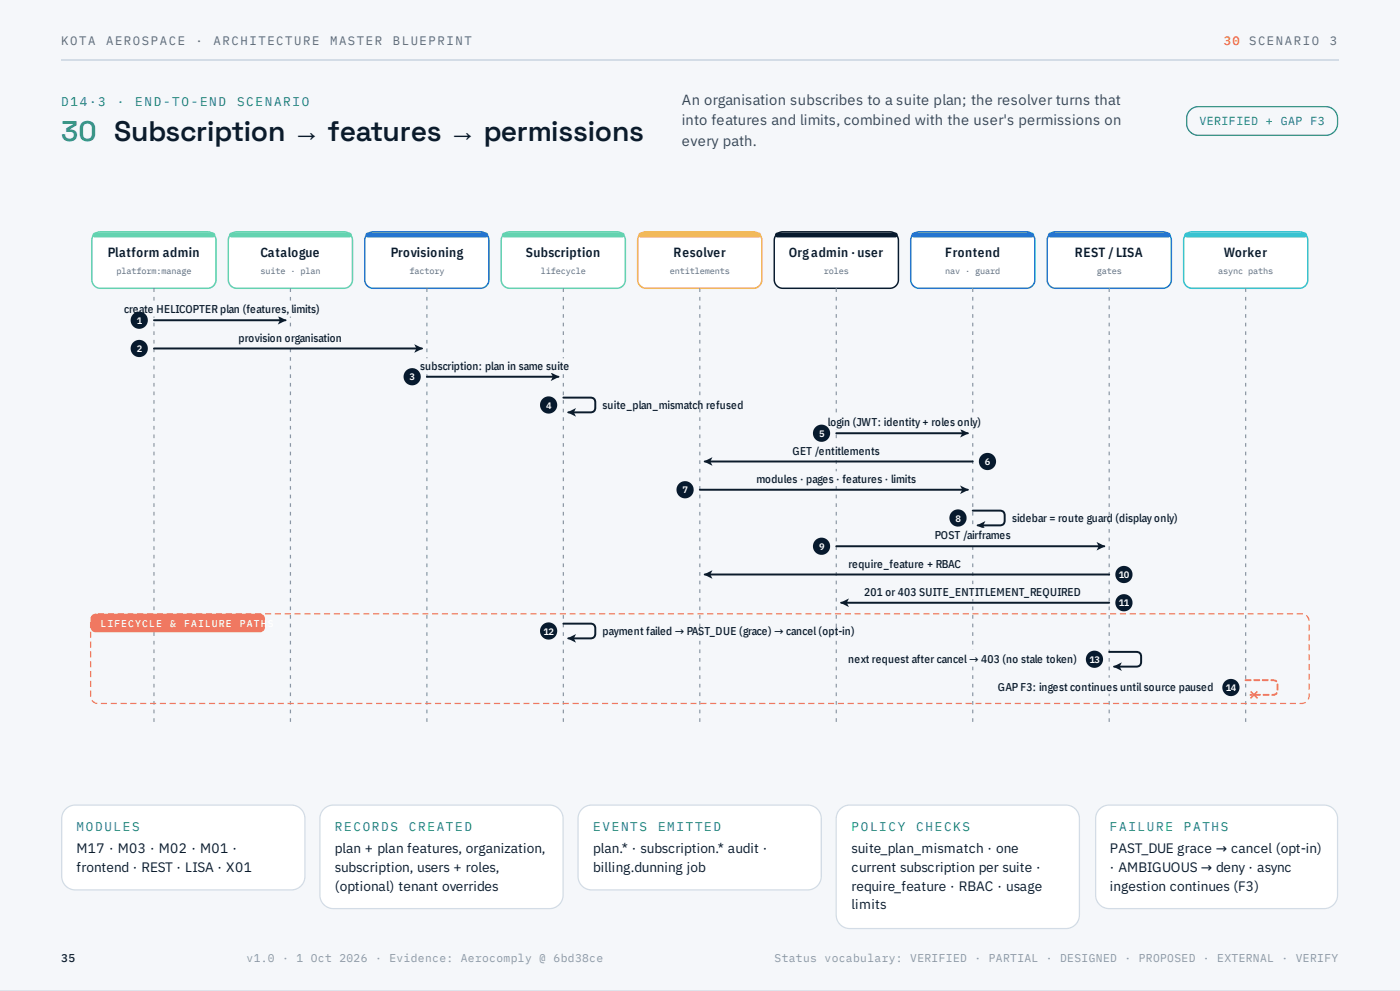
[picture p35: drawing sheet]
<svg xmlns="http://www.w3.org/2000/svg" width="297mm" height="210mm" viewBox="0 0 297 210" stroke-linecap="round" stroke-linejoin="round" font-family="sans-serif">
<defs><g id="words">
<text font-size="6" fill="#238a75" x="13" y="29.9">30 Subscription → features → permissions</text>
<g font-size="3.1" fill="#33475c">
<text x="144.6" y="22.2">An organisation subscribes to a suite plan; the resolver turns that</text>
<text x="144.6" y="26.5">into features and limits, combined with the user's permissions on</text>
<text x="144.6" y="31">every path.</text>
</g>
<g font-size="2.9" fill="#0b1b2b">
<text x="16.3" y="181">M17 · M03 · M02 · M01 ·</text>
<text x="16.3" y="184.9">frontend · REST · LISA · X01</text>
<text x="71.1" y="181">plan + plan features, organization,</text>
<text x="71.1" y="184.9">subscription, users + roles,</text>
<text x="125.9" y="181">plan.* · subscription.* audit ·</text>
<text x="125.9" y="184.9">billing.dunning job</text>
<text x="180.7" y="181">suite_plan_mismatch · one</text>
<text x="180.7" y="184.9">current subscription per suite ·</text>
<text x="235.5" y="181">PAST_DUE grace → cancel (opt-in)</text>
<text x="235.5" y="184.9">· AMBIGUOUS → deny · async</text>
<text x="71.1" y="188.9">(optional) tenant overrides</text>
<text x="180.7" y="188.9">require_feature · RBAC · usage</text>
<text x="235.5" y="188.9">ingestion continues (F3)</text>
<text x="180.7" y="192.9">limits</text>
</g>
<g font-size="2.8" fill="#0b1b2b">
<text x="22.9" y="54.4">Platform admin</text>
<text x="55.3" y="54.4">Catalogue</text>
<text x="82.9" y="54.4">Provisioning</text>
<text x="111.6" y="54.4">Subscription</text>
<text x="142.9" y="54.4">Resolver</text>
<text x="167.4" y="54.4">Orgadmin ·user</text>
<text x="200.5" y="54.4">Frontend</text>
<text x="228" y="54.4">REST /LISA</text>
<text x="259.6" y="54.4">Worker</text>
</g>
<g font-size="2.7" fill="#238a75">
<text x="13" y="22.5">D14·3</text>
<text x="24.8" y="22.5">·</text>
<text x="28.7" y="22.5">END-TO-END</text>
<text x="50.3" y="22.5">SCENARIO</text>
<text x="16.3" y="176.2">MODULES</text>
<text x="71.1" y="176.2">RECORDS</text>
<text x="86.8" y="176.2">CREATED</text>
<text x="125.9" y="176.2">EVENTS</text>
<text x="139.6" y="176.2">EMITTED</text>
<text x="180.7" y="176.2">POLICY</text>
<text x="194.4" y="176.2">CHECKS</text>
<text x="235.5" y="176.2">FAILURE</text>
<text x="251.2" y="176.2">PATHS</text>
</g>
<g font-size="2.6" fill="#5b6b7f">
<text x="13" y="9.5">KOTA</text>
<text x="22.5" y="9.5">AEROSPACE</text>
<text x="41.5" y="9.5">·</text>
<text x="45.3" y="9.5">ARCHITECTURE</text>
<text x="70" y="9.5">MASTER</text>
<text x="83.3" y="9.5">BLUEPRINT</text>
<text x="265" y="9.5">SCENARIO</text>
<text x="282.1" y="9.5">3</text>
</g>
<text font-size="2.6" fill="#b7791f" x="259.6" y="9.5">30</text>
<text font-size="2.5" fill="#238a75" x="254.5" y="26.5">VERIFIED + GAP F3</text>
<g font-size="2.4" fill="#0b1b2b">
<text x="26.4" y="66.5">create HELICOPTER plan (features, limits)</text>
<text x="50.6" y="72.5">provision organisation</text>
<text x="89.1" y="78.5">subscription: plan in same suite</text>
<text x="127.9" y="86.7">suite_plan_mismatch refused</text>
<text x="175.6" y="90.5">login (JWT: identity + roles only)</text>
<text x="168.2" y="96.5">GET /entitlements</text>
<text x="160.5" y="102.5">modules · pages · features · limits</text>
<text x="214.7" y="110.7">sidebar = route guard (display only)</text>
<text x="198.3" y="114.4">POST /airframes</text>
<text x="180" y="120.4">require_feature + RBAC</text>
<text x="183.3" y="126.4">201 or 403 SUITE_ENTITLEMENT_REQUIRED</text>
<text x="127.9" y="134.6">payment failed → PAST_DUE (grace) → cancel (opt-in)</text>
<text x="180" y="140.6">n</text>
<text x="181.3" y="140.6">ext request after cancel → 403 (no stale token)</text>
<text x="211.7" y="146.6">GAP F3: ingest continues until source paused</text>
<text x="13" y="204">35</text>
</g>
<g font-size="2.4" fill="#8a99ab">
<text x="52.3" y="204">v1.0 · 1 Oct 2026 · Evidence: Aerocomply @ 6bd38ce</text>
<text x="164.3" y="204">Status vocabulary: VERIFIED · PARTIAL · DESIGNED · PROPOSED · EXTERNAL · VERIFY</text>
</g>
<g font-size="2.1" fill="#fff">
<text x="21.3" y="133.1">LIFECYCLE</text>
<text x="36.1" y="133.1">&amp;</text>
<text x="39.1" y="133.1">FAILURE</text>
<text x="50.9" y="133.1">PATHS</text>
</g>
<g font-size="2" fill="#fff">
<text x="29" y="68.7">1</text>
<text x="29" y="74.7">2</text>
<text x="86.9" y="80.7">3</text>
<text x="115.9" y="86.7">4</text>
<text x="173.8" y="92.7">5</text>
<text x="209" y="98.7">6</text>
<text x="144.8" y="104.7">7</text>
<text x="202.7" y="110.7">8</text>
<text x="173.8" y="116.7">9</text>
<text x="237.4" y="122.7">10</text>
<text x="237.4" y="128.6">11</text>
<text x="115.3" y="134.6">12</text>
<text x="231.1" y="140.6">13</text>
<text x="260.1" y="146.6">14</text>
</g>
<g font-size="1.8" fill="#5b6b7f">
<text x="24.7" y="58">platform:manage</text>
<text x="55.3" y="58">suite · plan</text>
<text x="86.9" y="58">factory</text>
<text x="114.8" y="58">lifecycle</text>
<text x="142.1" y="58">entitlements</text>
<text x="174.8" y="58">roles</text>
<text x="200.5" y="58">nav · guard</text>
<text x="232.7" y="58">gates</text>
<text x="258.4" y="58">async paths</text>
</g>
</g></defs>
<g fill="#dde3ea">
<path d="M0 0h297.1v210.1h-297.1z"/>
<path d="M0 0h297v210.1h-297z"/>
</g>
<path d="M0 0h297v210.1h-297z" fill="#f5f7fa"/>
<path d="M13 12.8h270.9" fill="none" stroke="#d3dce6" stroke-width=".26"/>
<path d="M252.5 23.4l.8-.6 1-.2h27a2.51 2.51 0 0 1 2.5 2.5v1.1a2.51 2.51 0 0 1-2.5 2.5h-27a2.51 2.51 0 0 1-2.5-2.5v-1.7z" fill="none" stroke="#238a75" stroke-width=".26"/>
<path d="M20 49.7l.6-.4 .7-.1h22.7a1.82 1.82 0 0 1 1.8 1.8v8.3a1.82 1.82 0 0 1-1.8 1.9h-22.7a1.82 1.82 0 0 1-1.8-1.9v-8.5z" fill="#fff"/>
<path d="M20 49.7l.6-.4 .7-.1h22.7a1.82 1.82 0 0 1 1.8 1.8v8.3a1.82 1.82 0 0 1-1.8 1.9h-22.7a1.82 1.82 0 0 1-1.8-1.9v-8.5z" fill="none" stroke="#63d3b0" stroke-width=".31"/>
<path d="M19.8 49.5l.4-.2h24.9a.52 .52 0 0 1 .6 .5 .52 .52 0 0 1-.6 .6h-24.9l-.5-.4z" fill="#63d3b0"/>
<path d="M32.5 61.2h.3v.7h-.3zM32.5 63h.3v.8h-.3zM32.5 64.8h.3v.8h-.3zM32.5 66.6h.3v.8h-.3zM32.5 68.5h.3v.7h-.3zM32.5 70.3h.3v.8h-.3zM32.5 72.1h.3v.8h-.3zM32.5 73.9h.3v.8h-.3zM32.5 75.8h.3v.7h-.3zM32.5 77.6h.3v.8h-.3zM32.5 79.4h.3v.8h-.3zM32.5 81.2h.3v.8h-.3zM32.5 83h.3v.8h-.3zM32.5 84.9h.3v.8h-.3zM32.5 86.7h.3v.8h-.3zM32.5 88.5h.3v.8h-.3zM32.5 90.3h.3v.8h-.3zM32.5 92.2h.3v.7h-.3zM32.5 94h.3v.8h-.3zM32.5 95.8h.3v.8h-.3zM32.5 97.6h.3v.8h-.3zM32.5 99.5h.3v.7h-.3zM32.5 101.3h.3v.8h-.3zM32.5 103.1h.3v.8h-.3zM32.5 104.9h.3v.8h-.3zM32.5 106.8h.3v.7h-.3zM32.5 108.6h.3v.8h-.3zM32.5 110.4h.3v.8h-.3zM32.5 112.2h.3v.8h-.3zM32.5 114.1h.3v.7h-.3zM32.5 115.9h.3v.8h-.3zM32.5 117.7h.3v.8h-.3zM32.5 119.5h.3v.8h-.3zM32.5 121.4h.3v.7h-.3zM32.5 123.2h.3v.8h-.3zM32.5 125h.3v.8h-.3zM32.5 126.8h.3v.8h-.3zM32.5 128.6h.3v.8h-.3zM32.5 130.5h.3v.8h-.3zM32.5 132.3h.3v.8h-.3zM32.5 134.1h.3v.8h-.3zM32.5 135.9h.3v.8h-.3zM32.5 137.8h.3v.8h-.3zM32.5 139.6h.3v.8h-.3zM32.5 141.4h.3v.8h-.3zM32.5 143.2h.3v.8h-.3zM32.5 145.1h.3v.7h-.3zM32.5 146.9h.3v.8h-.3zM32.5 148.7h.3v.8h-.3zM32.5 150.5h.3v.8h-.3zM32.5 152.4h.3v.7h-.3z" fill="#8a99ab"/>
<path d="M49 49.7l.6-.4 .7-.1h22.7a1.82 1.82 0 0 1 1.8 1.8v8.3a1.82 1.82 0 0 1-1.8 1.9h-22.7a1.82 1.82 0 0 1-1.9-1.9v-8.5z" fill="#fff"/>
<path d="M49 49.7l.6-.4 .7-.1h22.7a1.82 1.82 0 0 1 1.8 1.8v8.3a1.82 1.82 0 0 1-1.8 1.9h-22.7a1.82 1.82 0 0 1-1.9-1.9v-8.5z" fill="none" stroke="#63d3b0" stroke-width=".31"/>
<path d="M48.7 49.5l.4-.2h25a.52 .52 0 0 1 .5 .5 .52 .52 0 0 1-.5 .6h-25l-.5-.4z" fill="#63d3b0"/>
<path d="M61.5 61.2h.2v.7h-.2zM61.5 63h.2v.8h-.2zM61.5 64.8h.2v.8h-.2zM61.5 66.6h.2v.8h-.2zM61.5 68.5h.2v.7h-.2zM61.5 70.3h.2v.8h-.2zM61.5 72.1h.2v.8h-.2zM61.5 73.9h.2v.8h-.2zM61.5 75.8h.2v.7h-.2zM61.5 77.6h.2v.8h-.2zM61.5 79.4h.2v.8h-.2zM61.5 81.2h.2v.8h-.2zM61.5 83h.2v.8h-.2zM61.5 84.9h.2v.8h-.2zM61.5 86.7h.2v.8h-.2zM61.5 88.5h.2v.8h-.2zM61.5 90.3h.2v.8h-.2zM61.5 92.2h.2v.7h-.2zM61.5 94h.2v.8h-.2zM61.5 95.8h.2v.8h-.2zM61.5 97.6h.2v.8h-.2zM61.5 99.5h.2v.7h-.2zM61.5 101.3h.2v.8h-.2zM61.5 103.1h.2v.8h-.2zM61.5 104.9h.2v.8h-.2zM61.5 106.8h.2v.7h-.2zM61.5 108.6h.2v.8h-.2zM61.5 110.4h.2v.8h-.2zM61.5 112.2h.2v.8h-.2zM61.5 114.1h.2v.7h-.2zM61.5 115.9h.2v.8h-.2zM61.5 117.7h.2v.8h-.2zM61.5 119.5h.2v.8h-.2zM61.5 121.4h.2v.7h-.2zM61.5 123.2h.2v.8h-.2zM61.5 125h.2v.8h-.2zM61.5 126.8h.2v.8h-.2zM61.5 128.6h.2v.8h-.2zM61.5 130.5h.2v.8h-.2zM61.5 132.3h.2v.8h-.2zM61.5 134.1h.2v.8h-.2zM61.5 135.9h.2v.8h-.2zM61.5 137.8h.2v.8h-.2zM61.5 139.6h.2v.8h-.2zM61.5 141.4h.2v.8h-.2zM61.5 143.2h.2v.8h-.2zM61.5 145.1h.2v.7h-.2zM61.5 146.9h.2v.8h-.2zM61.5 148.7h.2v.8h-.2zM61.5 150.5h.2v.8h-.2zM61.5 152.4h.2v.7h-.2z" fill="#8a99ab"/>
<path d="M77.9 49.7l.6-.4 .7-.1h22.7a1.82 1.82 0 0 1 1.8 1.8v8.3a1.82 1.82 0 0 1-1.8 1.9h-22.7a1.82 1.82 0 0 1-1.8-1.9v-8.5z" fill="#fff"/>
<path d="M77.9 49.7l.6-.4 .7-.1h22.7a1.82 1.82 0 0 1 1.8 1.8v8.3a1.82 1.82 0 0 1-1.8 1.9h-22.7a1.82 1.82 0 0 1-1.8-1.9v-8.5z" fill="none" stroke="#2475d0" stroke-width=".31"/>
<path d="M77.7 49.5l.4-.2h24.9a.52 .52 0 0 1 .6 .5 .52 .52 0 0 1-.6 .6h-24.9l-.5-.4z" fill="#2475d0"/>
<path d="M90.4 61.2h.3v.7h-.3zM90.4 63h.3v.8h-.3zM90.4 64.8h.3v.8h-.3zM90.4 66.6h.3v.8h-.3zM90.4 68.5h.3v.7h-.3zM90.4 70.3h.3v.8h-.3zM90.4 72.1h.3v.8h-.3zM90.4 73.9h.3v.8h-.3zM90.4 75.8h.3v.7h-.3zM90.4 77.6h.3v.8h-.3zM90.4 79.4h.3v.8h-.3zM90.4 81.2h.3v.8h-.3zM90.4 83h.3v.8h-.3zM90.4 84.9h.3v.8h-.3zM90.4 86.7h.3v.8h-.3zM90.4 88.5h.3v.8h-.3zM90.4 90.3h.3v.8h-.3zM90.4 92.2h.3v.7h-.3zM90.4 94h.3v.8h-.3zM90.4 95.8h.3v.8h-.3zM90.4 97.6h.3v.8h-.3zM90.4 99.5h.3v.7h-.3zM90.4 101.3h.3v.8h-.3zM90.4 103.1h.3v.8h-.3zM90.4 104.9h.3v.8h-.3zM90.4 106.8h.3v.7h-.3zM90.4 108.6h.3v.8h-.3zM90.4 110.4h.3v.8h-.3zM90.4 112.2h.3v.8h-.3zM90.4 114.1h.3v.7h-.3zM90.4 115.9h.3v.8h-.3zM90.4 117.7h.3v.8h-.3zM90.4 119.5h.3v.8h-.3zM90.4 121.4h.3v.7h-.3zM90.4 123.2h.3v.8h-.3zM90.4 125h.3v.8h-.3zM90.4 126.8h.3v.8h-.3zM90.4 128.6h.3v.8h-.3zM90.4 130.5h.3v.8h-.3zM90.4 132.3h.3v.8h-.3zM90.4 134.1h.3v.8h-.3zM90.4 135.9h.3v.8h-.3zM90.4 137.8h.3v.8h-.3zM90.4 139.6h.3v.8h-.3zM90.4 141.4h.3v.8h-.3zM90.4 143.2h.3v.8h-.3zM90.4 145.1h.3v.7h-.3zM90.4 146.9h.3v.8h-.3zM90.4 148.7h.3v.8h-.3zM90.4 150.5h.3v.8h-.3zM90.4 152.4h.3v.7h-.3z" fill="#8a99ab"/>
<path d="M106.9 49.7l.6-.4 .7-.1h22.7a1.82 1.82 0 0 1 1.8 1.8v8.3a1.82 1.82 0 0 1-1.8 1.9h-22.7a1.82 1.82 0 0 1-1.9-1.9v-8.5z" fill="#fff"/>
<path d="M106.9 49.7l.6-.4 .7-.1h22.7a1.82 1.82 0 0 1 1.8 1.8v8.3a1.82 1.82 0 0 1-1.8 1.9h-22.7a1.82 1.82 0 0 1-1.9-1.9v-8.5z" fill="none" stroke="#63d3b0" stroke-width=".31"/>
<path d="M106.6 49.5l.4-.2h25a.52 .52 0 0 1 .5 .5 .52 .52 0 0 1-.5 .6h-25l-.5-.4z" fill="#63d3b0"/>
<path d="M119.4 61.2h.2v.7h-.2zM119.4 63h.2v.8h-.2zM119.4 64.8h.2v.8h-.2zM119.4 66.6h.2v.8h-.2zM119.4 68.5h.2v.7h-.2zM119.4 70.3h.2v.8h-.2zM119.4 72.1h.2v.8h-.2zM119.4 73.9h.2v.8h-.2zM119.4 75.8h.2v.7h-.2zM119.4 77.6h.2v.8h-.2zM119.4 79.4h.2v.8h-.2zM119.4 81.2h.2v.8h-.2zM119.4 83h.2v.8h-.2zM119.4 84.9h.2v.8h-.2zM119.4 86.7h.2v.8h-.2zM119.4 88.5h.2v.8h-.2zM119.4 90.3h.2v.8h-.2zM119.4 92.2h.2v.7h-.2zM119.4 94h.2v.8h-.2zM119.4 95.8h.2v.8h-.2zM119.4 97.6h.2v.8h-.2zM119.4 99.5h.2v.7h-.2zM119.4 101.3h.2v.8h-.2zM119.4 103.1h.2v.8h-.2zM119.4 104.9h.2v.8h-.2zM119.4 106.8h.2v.7h-.2zM119.4 108.6h.2v.8h-.2zM119.4 110.4h.2v.8h-.2zM119.4 112.2h.2v.8h-.2zM119.4 114.1h.2v.7h-.2zM119.4 115.9h.2v.8h-.2zM119.4 117.7h.2v.8h-.2zM119.4 119.5h.2v.8h-.2zM119.4 121.4h.2v.7h-.2zM119.4 123.2h.2v.8h-.2zM119.4 125h.2v.8h-.2zM119.4 126.8h.2v.8h-.2zM119.4 128.6h.2v.8h-.2zM119.4 130.5h.2v.8h-.2zM119.4 132.3h.2v.8h-.2zM119.4 134.1h.2v.8h-.2zM119.4 135.9h.2v.8h-.2zM119.4 137.8h.2v.8h-.2zM119.4 139.6h.2v.8h-.2zM119.4 141.4h.2v.8h-.2zM119.4 143.2h.2v.8h-.2zM119.4 145.1h.2v.7h-.2zM119.4 146.9h.2v.8h-.2zM119.4 148.7h.2v.8h-.2zM119.4 150.5h.2v.8h-.2zM119.4 152.4h.2v.7h-.2z" fill="#8a99ab"/>
<path d="M135.8 49.7l.6-.4 .7-.1h22.7a1.82 1.82 0 0 1 1.8 1.8v8.3a1.82 1.82 0 0 1-1.8 1.9h-22.7a1.82 1.82 0 0 1-1.8-1.9v-8.5z" fill="#fff"/>
<path d="M135.8 49.7l.6-.4 .7-.1h22.7a1.82 1.82 0 0 1 1.8 1.8v8.3a1.82 1.82 0 0 1-1.8 1.9h-22.7a1.82 1.82 0 0 1-1.8-1.9v-8.5z" fill="none" stroke="#f2b84b" stroke-width=".31"/>
<path d="M135.6 49.5l.4-.2h24.9a.52 .52 0 0 1 .6 .5 .52 .52 0 0 1-.6 .6h-24.9l-.5-.4z" fill="#f2b84b"/>
<path d="M148.3 61.2h.3v.7h-.3zM148.3 63h.3v.8h-.3zM148.3 64.8h.3v.8h-.3zM148.3 66.6h.3v.8h-.3zM148.3 68.5h.3v.7h-.3zM148.3 70.3h.3v.8h-.3zM148.3 72.1h.3v.8h-.3zM148.3 73.9h.3v.8h-.3zM148.3 75.8h.3v.7h-.3zM148.3 77.6h.3v.8h-.3zM148.3 79.4h.3v.8h-.3zM148.3 81.2h.3v.8h-.3zM148.3 83h.3v.8h-.3zM148.3 84.9h.3v.8h-.3zM148.3 86.7h.3v.8h-.3zM148.3 88.5h.3v.8h-.3zM148.3 90.3h.3v.8h-.3zM148.3 92.2h.3v.7h-.3zM148.3 94h.3v.8h-.3zM148.3 95.8h.3v.8h-.3zM148.3 97.6h.3v.8h-.3zM148.3 99.5h.3v.7h-.3zM148.3 101.3h.3v.8h-.3zM148.3 103.1h.3v.8h-.3zM148.3 104.9h.3v.8h-.3zM148.3 106.8h.3v.7h-.3zM148.3 108.6h.3v.8h-.3zM148.3 110.4h.3v.8h-.3zM148.3 112.2h.3v.8h-.3zM148.3 114.1h.3v.7h-.3zM148.3 115.9h.3v.8h-.3zM148.3 117.7h.3v.8h-.3zM148.3 119.5h.3v.8h-.3zM148.3 121.4h.3v.7h-.3zM148.3 123.2h.3v.8h-.3zM148.3 125h.3v.8h-.3zM148.3 126.8h.3v.8h-.3zM148.3 128.6h.3v.8h-.3zM148.3 130.5h.3v.8h-.3zM148.3 132.3h.3v.8h-.3zM148.3 134.1h.3v.8h-.3zM148.3 135.9h.3v.8h-.3zM148.3 137.8h.3v.8h-.3zM148.3 139.6h.3v.8h-.3zM148.3 141.4h.3v.8h-.3zM148.3 143.2h.3v.8h-.3zM148.3 145.1h.3v.7h-.3zM148.3 146.9h.3v.8h-.3zM148.3 148.7h.3v.8h-.3zM148.3 150.5h.3v.8h-.3zM148.3 152.4h.3v.7h-.3z" fill="#8a99ab"/>
<path d="M164.8 49.7l.6-.4 .7-.1h22.7a1.82 1.82 0 0 1 1.8 1.8v8.3a1.82 1.82 0 0 1-1.8 1.9h-22.7a1.82 1.82 0 0 1-1.8-1.9v-8.5z" fill="#fff"/>
<path d="M164.8 49.7l.6-.4 .7-.1h22.7a1.82 1.82 0 0 1 1.8 1.8v8.3a1.82 1.82 0 0 1-1.8 1.9h-22.7a1.82 1.82 0 0 1-1.8-1.9v-8.5z" fill="none" stroke="#071a2e" stroke-width=".31"/>
<path d="M164.6 49.5l.3-.2h25a.52 .52 0 0 1 .5 .5 .52 .52 0 0 1-.5 .6h-25l-.4-.4z" fill="#071a2e"/>
<path d="M177.3 61.2h.2v.7h-.2zM177.3 63h.2v.8h-.2zM177.3 64.8h.2v.8h-.2zM177.3 66.6h.2v.8h-.2zM177.3 68.5h.2v.7h-.2zM177.3 70.3h.2v.8h-.2zM177.3 72.1h.2v.8h-.2zM177.3 73.9h.2v.8h-.2zM177.3 75.8h.2v.7h-.2zM177.3 77.6h.2v.8h-.2zM177.3 79.4h.2v.8h-.2zM177.3 81.2h.2v.8h-.2zM177.3 83h.2v.8h-.2zM177.3 84.9h.2v.8h-.2zM177.3 86.7h.2v.8h-.2zM177.3 88.5h.2v.8h-.2zM177.3 90.3h.2v.8h-.2zM177.3 92.2h.2v.7h-.2zM177.3 94h.2v.8h-.2zM177.3 95.8h.2v.8h-.2zM177.3 97.6h.2v.8h-.2zM177.3 99.5h.2v.7h-.2zM177.3 101.3h.2v.8h-.2zM177.3 103.1h.2v.8h-.2zM177.3 104.9h.2v.8h-.2zM177.3 106.8h.2v.7h-.2zM177.3 108.6h.2v.8h-.2zM177.3 110.4h.2v.8h-.2zM177.3 112.2h.2v.8h-.2zM177.3 114.1h.2v.7h-.2zM177.3 115.9h.2v.8h-.2zM177.3 117.7h.2v.8h-.2zM177.3 119.5h.2v.8h-.2zM177.3 121.4h.2v.7h-.2zM177.3 123.2h.2v.8h-.2zM177.3 125h.2v.8h-.2zM177.3 126.8h.2v.8h-.2zM177.3 128.6h.2v.8h-.2zM177.3 130.5h.2v.8h-.2zM177.3 132.3h.2v.8h-.2zM177.3 134.1h.2v.8h-.2zM177.3 135.9h.2v.8h-.2zM177.3 137.8h.2v.8h-.2zM177.3 139.6h.2v.8h-.2zM177.3 141.4h.2v.8h-.2zM177.3 143.2h.2v.8h-.2zM177.3 145.1h.2v.7h-.2zM177.3 146.9h.2v.8h-.2zM177.3 148.7h.2v.8h-.2zM177.3 150.5h.2v.8h-.2zM177.3 152.4h.2v.7h-.2z" fill="#8a99ab"/>
<path d="M193.7 49.7l.6-.4 .7-.1h22.7a1.82 1.82 0 0 1 1.9 1.8v8.3a1.82 1.82 0 0 1-1.9 1.9h-22.7a1.82 1.82 0 0 1-1.8-1.9v-8.5z" fill="#fff"/>
<path d="M193.7 49.7l.6-.4 .7-.1h22.7a1.82 1.82 0 0 1 1.9 1.8v8.3a1.82 1.82 0 0 1-1.9 1.9h-22.7a1.82 1.82 0 0 1-1.8-1.9v-8.5z" fill="none" stroke="#2475d0" stroke-width=".31"/>
<path d="M193.5 49.5l.4-.2h25a.52 .52 0 0 1 .5 .5 .52 .52 0 0 1-.5 .6h-25l-.5-.4z" fill="#2475d0"/>
<path d="M206.2 61.2h.3v.7h-.3zM206.2 63h.3v.8h-.3zM206.2 64.8h.3v.8h-.3zM206.2 66.6h.3v.8h-.3zM206.2 68.5h.3v.7h-.3zM206.2 70.3h.3v.8h-.3zM206.2 72.1h.3v.8h-.3zM206.2 73.9h.3v.8h-.3zM206.2 75.8h.3v.7h-.3zM206.2 77.6h.3v.8h-.3zM206.2 79.4h.3v.8h-.3zM206.2 81.2h.3v.8h-.3zM206.2 83h.3v.8h-.3zM206.2 84.9h.3v.8h-.3zM206.2 86.7h.3v.8h-.3zM206.2 88.5h.3v.8h-.3zM206.2 90.3h.3v.8h-.3zM206.2 92.2h.3v.7h-.3zM206.2 94h.3v.8h-.3zM206.2 95.8h.3v.8h-.3zM206.2 97.6h.3v.8h-.3zM206.2 99.5h.3v.7h-.3zM206.2 101.3h.3v.8h-.3zM206.2 103.1h.3v.8h-.3zM206.2 104.9h.3v.8h-.3zM206.2 106.8h.3v.7h-.3zM206.2 108.6h.3v.8h-.3zM206.2 110.4h.3v.8h-.3zM206.2 112.2h.3v.8h-.3zM206.2 114.1h.3v.7h-.3zM206.2 115.9h.3v.8h-.3zM206.2 117.7h.3v.8h-.3zM206.2 119.5h.3v.8h-.3zM206.2 121.4h.3v.7h-.3zM206.2 123.2h.3v.8h-.3zM206.2 125h.3v.8h-.3zM206.2 126.8h.3v.8h-.3zM206.2 128.6h.3v.8h-.3zM206.2 130.5h.3v.8h-.3zM206.2 132.3h.3v.8h-.3zM206.2 134.1h.3v.8h-.3zM206.2 135.9h.3v.8h-.3zM206.2 137.8h.3v.8h-.3zM206.2 139.6h.3v.8h-.3zM206.2 141.4h.3v.8h-.3zM206.2 143.2h.3v.8h-.3zM206.2 145.1h.3v.7h-.3zM206.2 146.9h.3v.8h-.3zM206.2 148.7h.3v.8h-.3zM206.2 150.5h.3v.8h-.3zM206.2 152.4h.3v.7h-.3z" fill="#8a99ab"/>
<path d="M222.7 49.7l.6-.4 .7-.1h22.7a1.82 1.82 0 0 1 1.8 1.8v8.3a1.82 1.82 0 0 1-1.8 1.9h-22.7a1.82 1.82 0 0 1-1.8-1.9v-8.5z" fill="#fff"/>
<path d="M222.7 49.7l.6-.4 .7-.1h22.7a1.82 1.82 0 0 1 1.8 1.8v8.3a1.82 1.82 0 0 1-1.8 1.9h-22.7a1.82 1.82 0 0 1-1.8-1.9v-8.5z" fill="none" stroke="#2475d0" stroke-width=".31"/>
<path d="M222.5 49.5l.3-.2h25a.52 .52 0 0 1 .5 .5 .52 .52 0 0 1-.5 .6h-25l-.4-.4z" fill="#2475d0"/>
<path d="M235.2 61.2h.2v.7h-.2zM235.2 63h.2v.8h-.2zM235.2 64.8h.2v.8h-.2zM235.2 66.6h.2v.8h-.2zM235.2 68.5h.2v.7h-.2zM235.2 70.3h.2v.8h-.2zM235.2 72.1h.2v.8h-.2zM235.2 73.9h.2v.8h-.2zM235.2 75.8h.2v.7h-.2zM235.2 77.6h.2v.8h-.2zM235.2 79.4h.2v.8h-.2zM235.2 81.2h.2v.8h-.2zM235.2 83h.2v.8h-.2zM235.2 84.9h.2v.8h-.2zM235.2 86.7h.2v.8h-.2zM235.2 88.5h.2v.8h-.2zM235.2 90.3h.2v.8h-.2zM235.2 92.2h.2v.7h-.2zM235.2 94h.2v.8h-.2zM235.2 95.8h.2v.8h-.2zM235.2 97.6h.2v.8h-.2zM235.2 99.5h.2v.7h-.2zM235.2 101.3h.2v.8h-.2zM235.2 103.1h.2v.8h-.2zM235.2 104.9h.2v.8h-.2zM235.2 106.8h.2v.7h-.2zM235.2 108.6h.2v.8h-.2zM235.2 110.4h.2v.8h-.2zM235.2 112.2h.2v.8h-.2zM235.2 114.1h.2v.7h-.2zM235.2 115.9h.2v.8h-.2zM235.2 117.7h.2v.8h-.2zM235.2 119.5h.2v.8h-.2zM235.2 121.4h.2v.7h-.2zM235.2 123.2h.2v.8h-.2zM235.2 125h.2v.8h-.2zM235.2 126.8h.2v.8h-.2zM235.2 128.6h.2v.8h-.2zM235.2 130.5h.2v.8h-.2zM235.2 132.3h.2v.8h-.2zM235.2 134.1h.2v.8h-.2zM235.2 135.9h.2v.8h-.2zM235.2 137.8h.2v.8h-.2zM235.2 139.6h.2v.8h-.2zM235.2 141.4h.2v.8h-.2zM235.2 143.2h.2v.8h-.2zM235.2 145.1h.2v.7h-.2zM235.2 146.9h.2v.8h-.2zM235.2 148.7h.2v.8h-.2zM235.2 150.5h.2v.8h-.2zM235.2 152.4h.2v.7h-.2z" fill="#8a99ab"/>
<path d="M251.6 49.7l.6-.4 .7-.1h22.7a1.82 1.82 0 0 1 1.9 1.8v8.3a1.82 1.82 0 0 1-1.9 1.9h-22.7a1.82 1.82 0 0 1-1.8-1.9v-8.5z" fill="#fff"/>
<path d="M251.6 49.7l.6-.4 .7-.1h22.7a1.82 1.82 0 0 1 1.9 1.8v8.3a1.82 1.82 0 0 1-1.9 1.9h-22.7a1.82 1.82 0 0 1-1.8-1.9v-8.5z" fill="none" stroke="#35c2d0" stroke-width=".31"/>
<path d="M251.4 49.5l.4-.2h25a.52 .52 0 0 1 .5 .5 .52 .52 0 0 1-.5 .6h-25l-.5-.4z" fill="#35c2d0"/>
<path d="M264.1 61.2h.3v.7h-.3zM264.1 63h.3v.8h-.3zM264.1 64.8h.3v.8h-.3zM264.1 66.6h.3v.8h-.3zM264.1 68.5h.3v.7h-.3zM264.1 70.3h.3v.8h-.3zM264.1 72.1h.3v.8h-.3zM264.1 73.9h.3v.8h-.3zM264.1 75.8h.3v.7h-.3zM264.1 77.6h.3v.8h-.3zM264.1 79.4h.3v.8h-.3zM264.1 81.2h.3v.8h-.3zM264.1 83h.3v.8h-.3zM264.1 84.9h.3v.8h-.3zM264.1 86.7h.3v.8h-.3zM264.1 88.5h.3v.8h-.3zM264.1 90.3h.3v.8h-.3zM264.1 92.2h.3v.7h-.3zM264.1 94h.3v.8h-.3zM264.1 95.8h.3v.8h-.3zM264.1 97.6h.3v.8h-.3zM264.1 99.5h.3v.7h-.3zM264.1 101.3h.3v.8h-.3zM264.1 103.1h.3v.8h-.3zM264.1 104.9h.3v.8h-.3zM264.1 106.8h.3v.7h-.3zM264.1 108.6h.3v.8h-.3zM264.1 110.4h.3v.8h-.3zM264.1 112.2h.3v.8h-.3zM264.1 114.1h.3v.7h-.3zM264.1 115.9h.3v.8h-.3zM264.1 117.7h.3v.8h-.3zM264.1 119.5h.3v.8h-.3zM264.1 121.4h.3v.7h-.3zM264.1 123.2h.3v.8h-.3zM264.1 125h.3v.8h-.3zM264.1 126.8h.3v.8h-.3zM264.1 128.6h.3v.8h-.3zM264.1 130.5h.3v.8h-.3zM264.1 132.3h.3v.8h-.3zM264.1 134.1h.3v.8h-.3zM264.1 135.9h.3v.8h-.3zM264.1 137.8h.3v.8h-.3zM264.1 139.6h.3v.8h-.3zM264.1 141.4h.3v.8h-.3zM264.1 143.2h.3v.8h-.3zM264.1 145.1h.3v.7h-.3zM264.1 146.9h.3v.8h-.3zM264.1 148.7h.3v.8h-.3zM264.1 150.5h.3v.8h-.3zM264.1 152.4h.3v.7h-.3z" fill="#8a99ab"/>
<path d="M32.7 67.9h27.9" fill="none" stroke="#0b1b2b" stroke-width=".42"/>
<path d="M58.9 67l1.9 .9-1.9 .9 .5-.9z" fill="#0b1b2b"/>
<path d="M25.4 64.2l.4-.2h42.7l.3 .1 .2 .3v2.2l-.1 .4-.4 .2h-42.7l-.3-.1-.3-.4v-2.2z" fill="#f5f7fa"/>
<circle cx="29.5" cy="67.9" r="1.82" fill="#071a2e"/>
<path d="M32.7 73.9h56.8" fill="none" stroke="#0b1b2b" stroke-width=".42"/>
<path d="M87.9 73l1.8 .9-1.8 .9 .4-.9z" fill="#0b1b2b"/>
<path d="M49.7 70.2l.4-.2h23.1l.4 .4v2.3l-.2 .4h-.3h-23.1l-.4-.2v-.3v-2.1z" fill="#f5f7fa"/>
<circle cx="29.5" cy="73.9" r="1.82" fill="#071a2e"/>
<path d="M90.6 79.9h27.9" fill="none" stroke="#0b1b2b" stroke-width=".42"/>
<path d="M116.8 79l1.9 .9-1.9 .9 .5-.9z" fill="#0b1b2b"/>
<path d="M88.4 76.2l.4-.2h32.5l.3 .1 .2 .3v2.2l-.1 .4-.4 .1h-32.5h-.3l-.2-.4-.1-2.2z" fill="#f5f7fa"/>
<circle cx="87.4" cy="79.9" r="1.82" fill="#071a2e"/>
<path d="M119.5 84.4h5.7a.93 .93 0 0 1 1.1 1 1.84 1.84 0 0 1-.4 1.9l-.7 .2h-4.6" fill="none" stroke="#0b1b2b" stroke-width=".42"/>
<path d="M120.4 87.5l1.8-.9-.5 .9 .5 .9z" fill="#0b1b2b"/>
<circle cx="116.4" cy="85.9" r="1.82" fill="#071a2e"/>
<path d="M177.4 91.9h27.9" fill="none" stroke="#0b1b2b" stroke-width=".42"/>
<path d="M203.7 91l1.8 .9-1.8 .9 .4-.9z" fill="#0b1b2b"/>
<path d="M175 88.2l.4-.2h33l.3 .1 .2 .3v2.2l-.1 .4-.4 .1h-33l-.3-.1-.2-.3v-2.2z" fill="#f5f7fa"/>
<circle cx="174.3" cy="91.9" r="1.82" fill="#071a2e"/>
<path d="M149.5 97.9h56.9" fill="none" stroke="#0b1b2b" stroke-width=".42"/>
<path d="M149.3 97.9l1.9-.9-.5 .9 .5 .9z" fill="#0b1b2b"/>
<path d="M167.5 94.1l.3-.1h19.3l.4 .4v2.3l-.2 .3-.3 .1h-19.3l-.3-.2-.1-.3v-2.1z" fill="#f5f7fa"/>
<circle cx="209.5" cy="97.9" r="1.82" fill="#071a2e"/>
<path d="M148.5 103.9h56.8" fill="none" stroke="#0b1b2b" stroke-width=".42"/>
<path d="M203.7 103l1.8 .9-1.8 .9 .4-.9z" fill="#0b1b2b"/>
<path d="M159.7 100.1l.4-.1h34.6l.3 .1 .3 .3v2.2l-.2 .4-.4 .1h-34.6l-.3-.1-.2-.3v-2.2z" fill="#f5f7fa"/>
<circle cx="145.3" cy="103.9" r="1.82" fill="#071a2e"/>
<path d="M206.4 108.3h5.7a.93 .93 0 0 1 1 1.1 1.84 1.84 0 0 1-.3 1.9l-.7 .2h-4.7" fill="none" stroke="#0b1b2b" stroke-width=".42"/>
<path d="M207.2 111.5l1.9-1-.5 1 .5 .9z" fill="#0b1b2b"/>
<circle cx="203.2" cy="109.9" r="1.82" fill="#071a2e"/>
<path d="M177.4 115.9h56.9" fill="none" stroke="#0b1b2b" stroke-width=".42"/>
<path d="M232.6 115l1.9 .9-1.9 .9 .5-.9z" fill="#0b1b2b"/>
<path d="M197.3 112.1l.3-.1h17.6l.4 .4v2.3l-.2 .3-.3 .1h-17.6l-.3-.2-.1-.3v-2.1z" fill="#f5f7fa"/>
<circle cx="174.3" cy="115.9" r="1.82" fill="#071a2e"/>
<path d="M149.5 121.9h85.8" fill="none" stroke="#0b1b2b" stroke-width=".42"/>
<path d="M149.3 121.9l1.9-.9-.5 .9 .5 .9z" fill="#0b1b2b"/>
<path d="M179.2 118.1l.4-.1h24.7l.4 .4v2.3l-.2 .3-.3 .1h-24.7l-.4-.2v-.3v-2.1z" fill="#f5f7fa"/>
<circle cx="238.4" cy="121.9" r="1.82" fill="#071a2e"/>
<path d="M178.5 127.9h56.8" fill="none" stroke="#0b1b2b" stroke-width=".42"/>
<path d="M178.3 127.9l1.8-.9-.5 .9 .5 .9z" fill="#0b1b2b"/>
<path d="M182.9 124.1l.3-.1h46.3h.3l.2 .4 .1 2.2-.2 .3-.4 .2h-46.3l-.3-.1-.2-.3v-2.2z" fill="#f5f7fa"/>
<circle cx="238.4" cy="127.9" r="1.82" fill="#071a2e"/>
<path d="M119.5 132.3h5.7a.93 .93 0 0 1 1.1 1 1.84 1.84 0 0 1-.4 2l-.7 .1h-4.6" fill="none" stroke="#0b1b2b" stroke-width=".42"/>
<path d="M120.4 135.4l1.8-.9-.5 .9 .5 .9z" fill="#0b1b2b"/>
<circle cx="116.4" cy="133.9" r="1.82" fill="#071a2e"/>
<path d="M235.3 138.3h5.7a.93 .93 0 0 1 1.1 1 1.84 1.84 0 0 1-.4 1.9l-.7 .2h-4.6" fill="none" stroke="#0b1b2b" stroke-width=".42"/>
<path d="M236.2 141.4l1.8-.9-.5 .9 .5 .9z" fill="#0b1b2b"/>
<path d="M180.7 137.9l.4-.1h48l.3 .1 .2 .3v2.4l-.1 .4-.4 .2h-48l-.3-.1-.2-.4v-2.4z" fill="#f5f7fa"/>
<circle cx="232.2" cy="139.9" r="1.82" fill="#071a2e"/>
<path d="M264.1 144.1h1.2a.21 .21 0 0 1 .2 .2 .21 .21 0 0 1-.2 .2h-1.1zM265.9 144.1h1.2a.21 .21 0 0 1 .2 .2 .21 .21 0 0 1-.2 .2h-1.1zM267.8 144.1h1.2a.21 .21 0 0 1 .2 .2 .21 .21 0 0 1-.2 .2h-1.2zM269.6 144.1a.84 .84 0 0 1 1.3 .6l-1.2-.2zM270.9 145.1a.23 .23 0 0 1 .3 0 .23 .23 0 0 1 .1 .2v1a.21 .21 0 0 1-.3 .2 .21 .21 0 0 1-.2-.2zM269.8 147.3l.9-.4a.21 .21 0 0 1 .3 0 .21 .21 0 0 1 0 .3 .79 .79 0 0 1-1.3 .2zM267.9 147.3l1.2-.1a.21 .21 0 0 1 .2 .2 .21 .21 0 0 1-.2 .2h-1.1zM266.1 147.3l1.2-.1a.21 .21 0 0 1 .2 .2 .21 .21 0 0 1-.2 .2h-1.1zM265.1 147.4a.27 .27 0 0 1 .5 0 .27 .27 0 0 1-.5 0z" fill="#f07861"/>
<path d="M265.3 146.7l1.5 1.4zM265.3 148.1l1.5-1.4z" fill="#000"/>
<path d="M265.3 146.7l1.5 1.4M266.8 146.7l-1.5 1.4" fill="none" stroke="#f07861" stroke-width=".33"/>
<path d="M211.8 143.9l.4-.1h45.8h.3l.2 .4v2.4l-.1 .4-.4 .1h-45.8h-.3l-.3-.4v-2.4z" fill="#f5f7fa"/>
<circle cx="261.1" cy="145.8" r="1.82" fill="#071a2e"/>
<g fill="#f07861">
<path d="M19.5 130.5l.8-.3h34.9a1.04 1.04 0 0 1 1 1.1v1.8a1.04 1.04 0 0 1-1 1h-34.9a1.04 1.04 0 0 1-1.1-1v-2z"/>
<path d="M22.9 130.1h1.3v.2h-1.3zM25 130.1h1.3v.2h-1.3zM27 130.1h1.3v.2h-1.3zM29.1 130.1h1.3v.2h-1.3zM31.2 130.1h1.3v.2h-1.3zM33.3 130.1h1.3v.2h-1.3zM35.4 130.1h1.3v.2h-1.3zM37.5 130.1h1.3v.2h-1.3zM39.5 130.1h1.3v.2h-1.3zM41.6 130.1h1.3v.2h-1.3zM43.7 130.1h1.3v.2h-1.3zM45.8 130.1h1.3v.2h-1.3zM47.9 130.1h1.3v.2h-1.3zM50 130.1h1.3v.2h-1.3zM52.1 130.1h1.3v.2h-1.3zM54.1 130.1h1.3v.2h-1.3zM56.2 130.1h1.3v.2h-1.3zM58.3 130.1h1.3v.2h-1.3zM60.4 130.1h1.3v.2h-1.3zM62.5 130.1h1.3v.2h-1.3zM64.6 130.1h1.3v.2h-1.3zM66.6 130.1h1.3v.2h-1.3zM68.7 130.1h1.3v.2h-1.3zM70.8 130.1h1.3v.2h-1.3zM72.9 130.1h1.3v.2h-1.3zM75 130.1h1.3v.2h-1.3zM77.1 130.1h1.3v.2h-1.3zM79.2 130.1h1.3v.2h-1.3zM81.2 130.1h1.3v.2h-1.3zM83.3 130.1h1.3v.2h-1.3zM85.4 130.1h1.3v.2h-1.3zM87.5 130.1h1.3v.2h-1.3zM89.6 130.1h1.3v.2h-1.3zM91.7 130.1h1.3v.2h-1.3zM93.7 130.1h1.3v.2h-1.3zM95.8 130.1h1.3v.2h-1.3zM97.9 130.1h1.3v.2h-1.3zM100 130.1h1.3v.2h-1.3zM102.1 130.1h1.3v.2h-1.3zM104.2 130.1h1.3v.2h-1.3zM106.3 130.1h1.3v.2h-1.3zM108.3 130.1h1.3v.2h-1.3zM110.4 130.1h1.3v.2h-1.3zM112.5 130.1h1.3v.2h-1.3zM114.6 130.1h1.3v.2h-1.3zM116.7 130.1h1.3v.2h-1.3zM118.8 130.1h1.3v.2h-1.3zM120.8 130.1h1.3v.2h-1.3zM122.9 130.1h1.3v.2h-1.3zM125 130.1h1.3v.2h-1.3zM127.1 130.1h1.3v.2h-1.3zM129.2 130.1h1.3v.2h-1.3zM131.3 130.1h1.3v.2h-1.3zM133.4 130.1h1.3v.2h-1.3zM135.4 130.1h1.3v.2h-1.3zM137.5 130.1h1.3v.2h-1.3zM139.6 130.1h1.3v.2h-1.3zM141.7 130.1h1.3v.2h-1.3zM143.8 130.1h1.3v.2h-1.3zM145.9 130.1h1.3v.2h-1.3zM147.9 130.1h1.3v.2h-1.3zM150 130.1h1.3v.2h-1.3zM152.1 130.1h1.3v.2h-1.3zM154.2 130.1h1.3v.2h-1.3zM156.3 130.1h1.3v.2h-1.3zM158.4 130.1h1.3v.2h-1.3zM160.5 130.1h1.3v.2h-1.3zM162.5 130.1h1.3v.2h-1.3zM164.6 130.1h1.3v.2h-1.3zM166.7 130.1h1.3v.2h-1.3zM168.8 130.1h1.3v.2h-1.3zM170.9 130.1h1.3v.2h-1.3zM173 130.1h1.3v.2h-1.3zM175 130.1h1.3v.2h-1.3zM177.1 130.1h1.3v.2h-1.3zM179.2 130.1h1.3v.2h-1.3zM181.3 130.1h1.3v.2h-1.3zM183.4 130.1h1.3v.2h-1.3zM185.5 130.1h1.3v.2h-1.3zM187.6 130.1h1.3v.2h-1.3zM189.6 130.1h1.3v.2h-1.3zM191.7 130.1h1.3v.2h-1.3zM193.8 130.1h1.3v.2h-1.3zM195.9 130.1h1.3v.2h-1.3zM198 130.1h1.3v.2h-1.3zM200.1 130.1h1.3v.2h-1.3zM202.1 130.1h1.3v.2h-1.3zM204.2 130.1h1.3v.2h-1.3zM206.3 130.1h1.3v.2h-1.3zM208.4 130.1h1.3v.2h-1.3zM210.5 130.1h1.3v.2h-1.3zM212.6 130.1h1.3v.2h-1.3zM214.7 130.1h1.3v.2h-1.3zM216.7 130.1h1.3v.2h-1.3zM218.8 130.1h1.3v.2h-1.3zM220.9 130.1h1.3v.2h-1.3zM223 130.1h1.3v.2h-1.3zM225.1 130.1h1.3v.2h-1.3zM227.2 130.1h1.3v.2h-1.3zM229.2 130.1h1.3v.2h-1.3zM231.3 130.1h1.3v.2h-1.3zM233.4 130.1h1.3v.2h-1.3zM235.5 130.1h1.3v.2h-1.3zM237.6 130.1h1.3v.2h-1.3zM239.7 130.1h1.3v.2h-1.3zM241.8 130.1h1.3v.2h-1.3zM243.8 130.1h1.3v.2h-1.3zM245.9 130.1h1.3v.2h-1.3zM248 130.1h1.3v.2h-1.3zM250.1 130.1h1.3v.2h-1.3zM252.2 130.1h1.3v.2h-1.3zM254.3 130.1h1.3v.2h-1.3zM256.3 130.1h1.3v.2h-1.3zM258.4 130.1h1.3v.2h-1.3zM260.5 130.1h1.3v.2h-1.3zM262.6 130.1h1.3v.2h-1.3zM264.7 130.1h1.3v.2h-1.3zM266.8 130.1h1.3v.2h-1.3zM268.9 130.1h1.3v.2h-1.3zM270.9 130.1h1.3v.2h-1.3zM273 130.1h1.3v.2h-1.3zM275.1 130.1h1.3v.3l-1.3-.1zM277.2 130.5a1.62 1.62 0 0 1 .6 1.2h-.2l-.2-.6-.4-.4zM277.6 132.5h.2v1.3h-.2zM277.6 134.6h.2v1.3h-.2zM277.6 136.7h.2v1.3h-.2zM277.6 138.8h.2v1.3h-.2zM277.6 140.8h.2v1.4h-.2zM277.6 142.9h.2v1.3h-.2zM277.6 145h.2v1.3h-.2zM277.6 147.1h.2l-.1 1.3-.3-.1zM275.7 149.1l1.2-.2 .2 .2-1 .3h-.4zM273.6 149.1h1.3v.3h-1.3zM271.6 149.1h1.3v.3h-1.3zM269.5 149.1h1.3v.3h-1.3zM267.4 149.1h1.3v.3h-1.3zM265.3 149.1h1.3v.3h-1.3zM263.2 149.1h1.3v.3h-1.3zM261.1 149.1h1.3v.3h-1.3zM259 149.1h1.3v.3h-1.3zM257 149.1h1.3v.3h-1.3zM254.9 149.1h1.3v.3h-1.3zM252.8 149.1h1.3v.3h-1.3zM250.7 149.1h1.3v.3h-1.3zM248.6 149.1h1.3v.3h-1.3zM246.5 149.1h1.3v.3h-1.3zM244.5 149.1h1.3v.3h-1.3zM242.4 149.1h1.3v.3h-1.3zM240.3 149.1h1.3v.3h-1.3zM238.2 149.1h1.3v.3h-1.3zM236.1 149.1h1.3v.3h-1.3zM234 149.1h1.3v.3h-1.3zM231.9 149.1h1.3v.3h-1.3zM229.9 149.1h1.3v.3h-1.3zM227.8 149.1h1.3v.3h-1.3zM225.7 149.1h1.3v.3h-1.3zM223.6 149.1h1.3v.3h-1.3zM221.5 149.1h1.3v.3h-1.3zM219.4 149.1h1.3v.3h-1.3zM217.4 149.1h1.3v.3h-1.3zM215.3 149.1h1.3v.3h-1.3zM213.2 149.1h1.3v.3h-1.3zM211.1 149.1h1.3v.3h-1.3zM209 149.1h1.3v.3h-1.3zM206.9 149.1h1.3v.3h-1.3zM204.8 149.1h1.3v.3h-1.3zM202.8 149.1h1.3v.3h-1.3zM200.7 149.1h1.3v.3h-1.3zM198.6 149.1h1.3v.3h-1.3zM196.5 149.1h1.3v.3h-1.3zM194.4 149.1h1.3v.3h-1.3zM192.3 149.1h1.3v.3h-1.3zM190.3 149.1h1.3v.3h-1.3zM188.2 149.1h1.3v.3h-1.3zM186.1 149.1h1.3v.3h-1.3zM184 149.1h1.3v.3h-1.3zM181.9 149.1h1.3v.3h-1.3zM179.8 149.1h1.3v.3h-1.3zM177.7 149.1h1.3v.3h-1.3zM175.7 149.1h1.3v.3h-1.3zM173.6 149.1h1.3v.3h-1.3zM171.5 149.1h1.3v.3h-1.3zM169.4 149.1h1.3v.3h-1.3zM167.3 149.1h1.3v.3h-1.3zM165.2 149.1h1.3v.3h-1.3zM163.2 149.1h1.3v.3h-1.3zM161.1 149.1h1.3v.3h-1.3zM159 149.1h1.3v.3h-1.3zM156.9 149.1h1.3v.3h-1.3zM154.8 149.1h1.3v.3h-1.3zM152.7 149.1h1.3v.3h-1.3zM150.6 149.1h1.3v.3h-1.3zM148.6 149.1h1.3v.3h-1.3zM146.5 149.1h1.3v.3h-1.3zM144.4 149.1h1.3v.3h-1.3zM142.3 149.1h1.3v.3h-1.3zM140.2 149.1h1.3v.3h-1.3zM138.1 149.1h1.3v.3h-1.3zM136.1 149.1h1.3v.3h-1.3zM134 149.1h1.3v.3h-1.3zM131.9 149.1h1.3v.3h-1.3zM129.8 149.1h1.3v.3h-1.3zM127.7 149.1h1.3v.3h-1.3zM125.6 149.1h1.3v.3h-1.3zM123.5 149.1h1.3v.3h-1.3zM121.5 149.1h1.3v.3h-1.3zM119.4 149.1h1.3v.3h-1.3zM117.3 149.1h1.3v.3h-1.3zM115.2 149.1h1.3v.3h-1.3zM113.1 149.1h1.3v.3h-1.3zM111 149.1h1.3v.3h-1.3zM109 149.1h1.3v.3h-1.3zM106.9 149.1h1.3v.3h-1.3zM104.8 149.1h1.3v.3h-1.3zM102.7 149.1h1.3v.3h-1.3zM100.6 149.1h1.3v.3h-1.3zM98.5 149.1h1.3v.3h-1.3zM96.4 149.1h1.3v.3h-1.3zM94.4 149.1h1.3v.3h-1.3zM92.3 149.1h1.3v.3h-1.3zM90.2 149.1h1.3v.3h-1.3zM88.1 149.1h1.3v.3h-1.3zM86 149.1h1.3v.3h-1.3zM83.9 149.1h1.3v.3h-1.3zM81.9 149.1h1.3v.3h-1.3zM79.8 149.1h1.3v.3h-1.3zM77.7 149.1h1.3v.3h-1.3zM75.6 149.1h1.3v.3h-1.3zM73.5 149.1h1.3v.3h-1.3zM71.4 149.1h1.3v.3h-1.3zM69.3 149.1h1.3v.3h-1.3zM67.3 149.1h1.3v.3h-1.3zM65.2 149.1h1.3v.3h-1.3zM63.1 149.1h1.3v.3h-1.3zM61 149.1h1.3v.3h-1.3zM58.9 149.1h1.3v.3h-1.3zM56.8 149.1h1.3v.3h-1.3zM54.8 149.1h1.3v.3h-1.3zM52.7 149.1h1.3v.3h-1.3zM50.6 149.1h1.3v.3h-1.3zM48.5 149.1h1.3v.3h-1.3zM46.4 149.1h1.3v.3h-1.3zM44.3 149.1h1.3v.3h-1.3zM42.2 149.1h1.3v.3h-1.3zM40.2 149.1h1.3v.3h-1.3zM38.1 149.1h1.3v.3h-1.3zM36 149.1h1.3v.3h-1.3zM33.9 149.1h1.3v.3h-1.3zM31.8 149.1h1.3v.3h-1.3zM29.7 149.1h1.3v.3h-1.3zM27.7 149.1h1.3v.3h-1.3zM25.6 149.1h1.3v.3h-1.3zM23.5 149.1h1.3v.3h-1.3zM21.4 149.1h1.3v.3h-1.3zM19.4 148.6l.2-.1 .4 .4 .6 .2v.3a1.62 1.62 0 0 1-1.2-.8zM19.1 146.5h.3v1.3h-.3zM19.1 144.4h.3v1.3h-.3zM19.1 142.3h.3v1.3h-.3zM19.1 140.3h.3v1.3h-.3zM19.1 138.2h.3v1.3h-.3zM19.1 136.1h.3v1.3h-.3zM19.1 134h.3v1.3h-.3zM19.1 131.9h.3v1.3h-.3zM19.7 130.5l.6-.4 .1 .3-.6 .3-.3 .5-.3-.1zM20.8 130.1h1.3v.2h-1.3z"/>
</g>
<path d="M13.9 171.6l1-.6 1.1-.2h45.8a2.87 2.87 0 0 1 2.9 2.9v12.2a2.87 2.87 0 0 1-2.9 2.9h-45.8a2.87 2.87 0 0 1-2.9-2.9v-12.4l.3-1.1z" fill="#fff"/>
<path d="M13.9 171.6l1-.6 1.1-.2h45.8a2.87 2.87 0 0 1 2.9 2.9v12.2a2.87 2.87 0 0 1-2.9 2.9h-45.8a2.87 2.87 0 0 1-2.9-2.9v-12.4l.3-1.1z" fill="none" stroke="#d3dce6" stroke-width=".26"/>
<path d="M68.7 171.6l.9-.6 1.1-.2h45.9a2.87 2.87 0 0 1 2.9 2.9v16.2a2.87 2.87 0 0 1-2.9 2.8h-45.9a2.87 2.87 0 0 1-2.8-2.8v-16.4l.3-1.1z" fill="#fff"/>
<path d="M68.7 171.6l.9-.6 1.1-.2h45.9a2.87 2.87 0 0 1 2.9 2.9v16.2a2.87 2.87 0 0 1-2.9 2.8h-45.9a2.87 2.87 0 0 1-2.8-2.8v-16.4l.3-1.1z" fill="none" stroke="#d3dce6" stroke-width=".26"/>
<path d="M123.5 171.6l.9-.6 1.1-.2h45.9a2.87 2.87 0 0 1 2.8 2.9v12.2a2.87 2.87 0 0 1-2.8 2.9h-45.9a2.87 2.87 0 0 1-2.9-2.9v-12.4l.3-1.1z" fill="#fff"/>
<path d="M123.5 171.6l.9-.6 1.1-.2h45.9a2.87 2.87 0 0 1 2.8 2.9v12.2a2.87 2.87 0 0 1-2.8 2.9h-45.9a2.87 2.87 0 0 1-2.9-2.9v-12.4l.3-1.1z" fill="none" stroke="#d3dce6" stroke-width=".26"/>
<path d="M178.2 171.6l1-.6 1.1-.2h45.8a2.87 2.87 0 0 1 2.9 2.9v20.4a2.87 2.87 0 0 1-2.9 2.9h-45.8a2.87 2.87 0 0 1-2.9-2.9v-20.6l.3-1.1z" fill="#fff"/>
<path d="M178.2 171.6l1-.6 1.1-.2h45.8a2.87 2.87 0 0 1 2.9 2.9v20.4a2.87 2.87 0 0 1-2.9 2.9h-45.8a2.87 2.87 0 0 1-2.9-2.9v-20.6l.3-1.1z" fill="none" stroke="#d3dce6" stroke-width=".26"/>
<path d="M233.3 171.6l.9-.6 1.1-.2h45.6a2.87 2.87 0 0 1 2.9 2.9v16.2a2.87 2.87 0 0 1-2.9 2.8h-45.6a2.87 2.87 0 0 1-2.9-2.8v-16.4l.3-1.1z" fill="#fff"/>
<path d="M233.3 171.6l.9-.6 1.1-.2h45.6a2.87 2.87 0 0 1 2.9 2.9v16.2a2.87 2.87 0 0 1-2.9 2.8h-45.6a2.87 2.87 0 0 1-2.9-2.8v-16.4l.3-1.1z" fill="none" stroke="#d3dce6" stroke-width=".26"/>
<use href="#words"/>
</svg>
